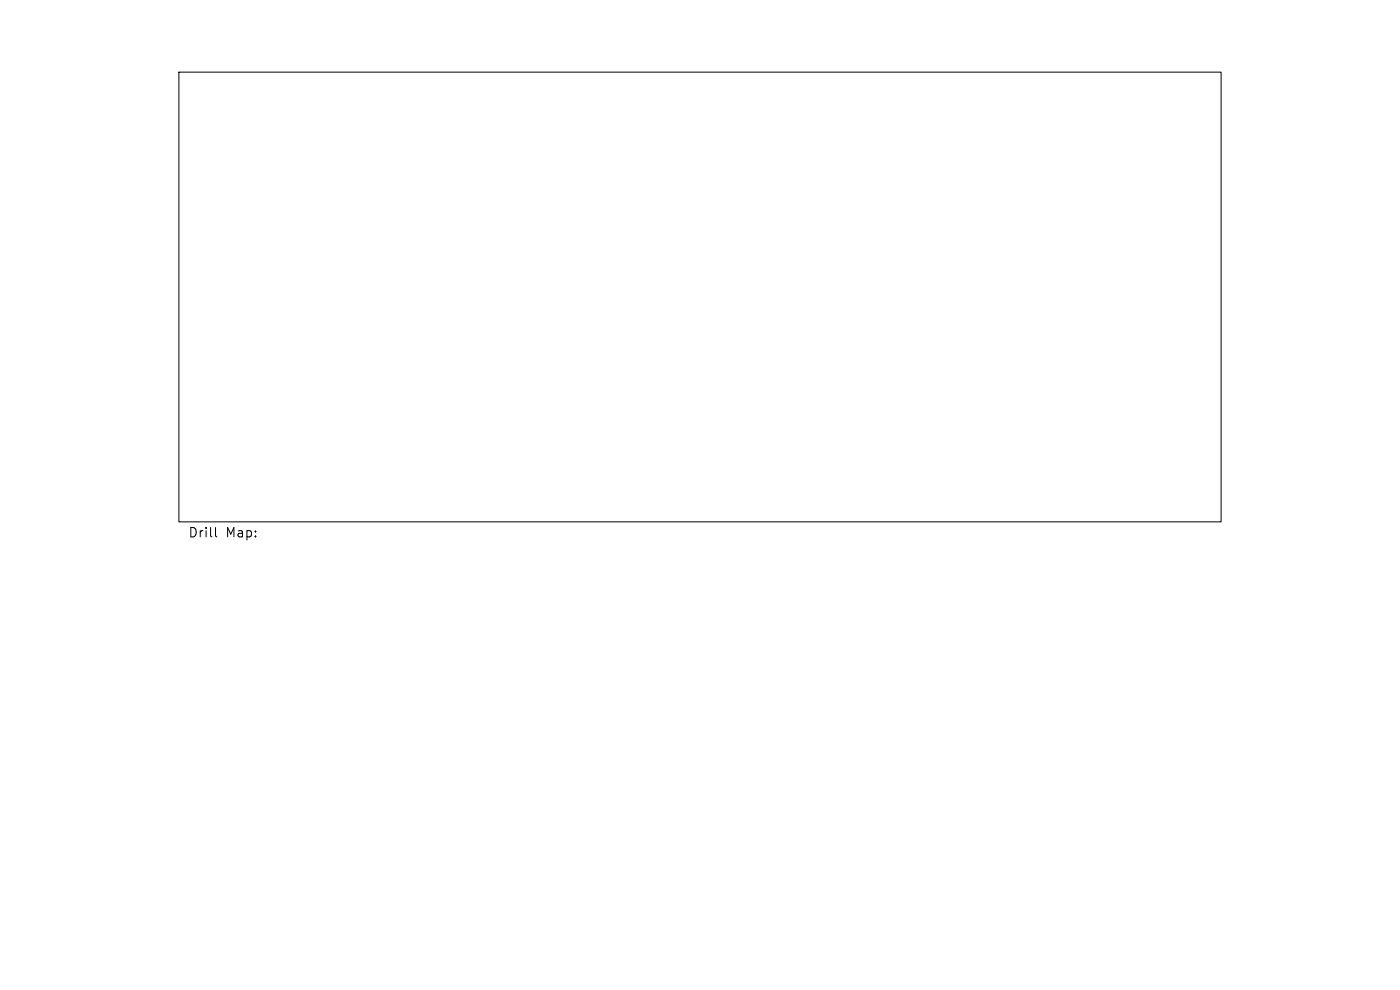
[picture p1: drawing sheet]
<svg xmlns="http://www.w3.org/2000/svg" width="297mm" height="210mm" viewBox="0 0 297 210" stroke-linecap="round" stroke-linejoin="round" font-family="sans-serif">
<defs><g id="words">
<g font-size="2.8">
<text x="39.9" y="114.3">Drill</text>
<text x="47.9" y="114.3">Map:</text>
</g>
</g></defs>
<path d="M38 15.3h221.1v95.4h-221.1zM45.7 111.9v1.7l.3 .3" fill="none" stroke="#000" stroke-width=".21"/>
<use href="#words"/>
</svg>
